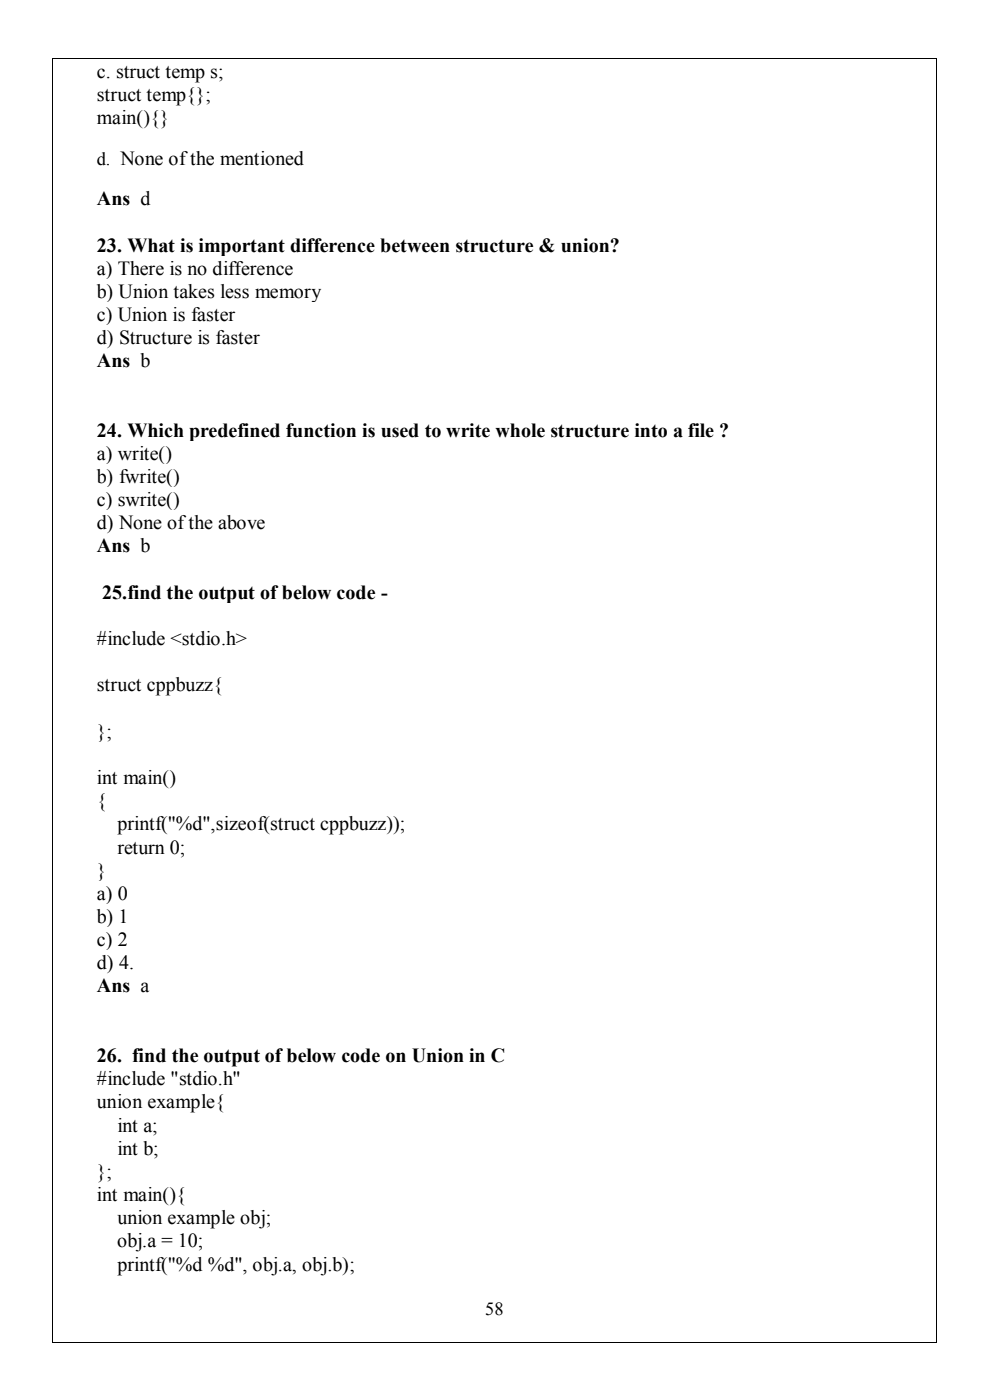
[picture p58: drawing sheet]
<svg xmlns="http://www.w3.org/2000/svg" width="209mm" height="296mm" viewBox="0 0 209 296" stroke-linecap="round" stroke-linejoin="round" font-family="sans-serif">
<defs><g id="words">
<g font-size="4.2">
<text x="20.5" y="16.5">c. struct temp s;</text>
<text x="20.5" y="21.3">struct temp{};</text>
<text x="20.5" y="26.3">main(){}</text>
<text x="20.5" y="43.4">Ans d</text>
<text x="20.5" y="53.3">23. What is important difference between structure &amp; union?</text>
<text x="20.5" y="58.1">a) There is no difference</text>
<text x="20.5" y="63">b) Union takes less memory</text>
<text x="20.5" y="67.8">c) Union is faster</text>
<text x="20.5" y="72.8">d) Structure is faster</text>
<text x="20.5" y="77.6">Ans b</text>
<text x="20.5" y="92.4">24. Which predefined function is used to write whole structure into a file ?</text>
<text x="20.5" y="97.2">a) write()</text>
<text x="20.5" y="102.1">b) fwrite()</text>
<text x="20.5" y="107">c) swrite()</text>
<text x="20.5" y="111.9">d) None of the above</text>
<text x="20.5" y="116.7">Ans b</text>
<text x="21.6" y="126.6">25.find the output of below code -</text>
<text x="20.5" y="136.4">#include &lt;stdio.h&gt;</text>
<text x="20.5" y="146.2">struct cppbuzz{</text>
<text x="20.5" y="156">};</text>
<text x="20.5" y="165.7">int main()</text>
<text x="20.5" y="170.7">{</text>
<text x="24.8" y="175.6">printf(&quot;%d&quot;,sizeof(struct cppbuzz));</text>
<text x="20.5" y="185.4">}</text>
<text x="24.8" y="180.5">return 0;</text>
<text x="20.5" y="190.3">a) 0</text>
<text x="20.5" y="195.2">b) 1</text>
<text x="20.5" y="200">c) 2</text>
<text x="20.5" y="205">d) 4.</text>
<text x="20.5" y="209.8">Ans a</text>
<text x="20.5" y="224.6">26. find the output of below code on Union in C</text>
<text x="20.5" y="229.4">#include &quot;stdio.h&quot;</text>
<text x="20.5" y="234.3">union example{</text>
<text x="24.8" y="239.3">int a;</text>
<text x="24.8" y="244.2">int b;</text>
<text x="20.5" y="249.1">};</text>
<text x="20.5" y="254">int main(){</text>
<text x="24.7" y="263.7">obj.a = 10;</text>
<text x="24.8" y="258.8">union example obj;</text>
<text x="24.8" y="268.6">printf(&quot;%d %d&quot;, obj.a, obj.b);</text>
</g>
<g font-size="3.9">
<text x="20.5" y="34.8">d. None of the mentioned</text>
<text x="102.6" y="278">58</text>
</g>
</g></defs>
<g fill="#000">
<path d="M11.1 12.2h.2v.2h-.2z" fill-rule="evenodd"/>
<path d="M11.1 12.2h.2v.2h-.2z" fill-rule="evenodd"/>
<path d="M197.8 12.2h.2v.2h-.2z" fill-rule="evenodd"/>
<path d="M197.8 12.2h.2v.2h-.2z" fill-rule="evenodd"/>
<path d="M11.1 283.8h.2v.2h-.2z" fill-rule="evenodd"/>
<path d="M11.1 283.8h.2v.2h-.2z" fill-rule="evenodd"/>
<path d="M197.8 283.8h.2v.2h-.2z" fill-rule="evenodd"/>
<path d="M197.8 283.8h.2v.2h-.2z" fill-rule="evenodd"/>
</g>
<path d="M11.2 12.4v271.4M11.3 12.3h186.5M197.9 12.4v271.4M11.3 283.9h186.5" fill="none" stroke="#000" stroke-width=".21"/>
<use href="#words"/>
</svg>
